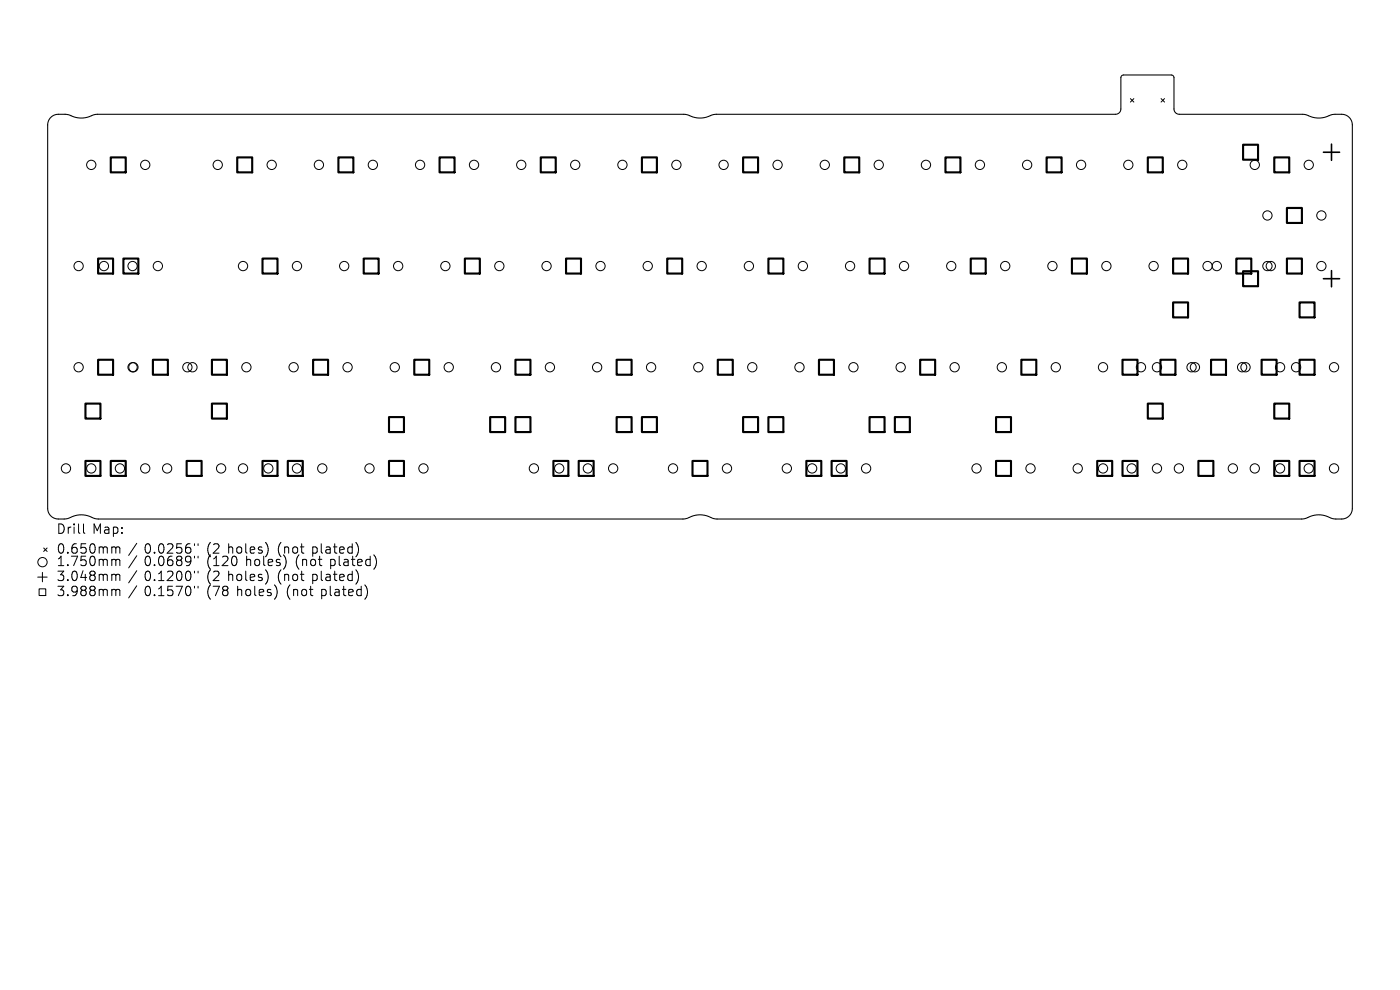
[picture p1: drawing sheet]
<svg xmlns="http://www.w3.org/2000/svg" width="297mm" height="210mm" viewBox="0 0 297 210" stroke-linecap="round" stroke-linejoin="round" font-family="sans-serif">
<defs><g id="words">
<g font-size="2.8">
<text x="12" y="113.7">Drill</text>
<text x="19.6" y="113.7">Map:</text>
<text x="12" y="117.9">0.650mm</text>
<text x="30.6" y="117.9">0.0256&quot;</text>
<text x="43.9" y="117.9">(2</text>
<text x="48.4" y="117.9">holes)</text>
<text x="59.1" y="117.9">(not</text>
<text x="66.5" y="117.9">plated)</text>
<text x="12" y="120.5">1.750mm</text>
<text x="12" y="123.7">3.048mm</text>
<text x="30.6" y="120.5">0.0689&quot;</text>
<text x="30.6" y="123.7">0.1200&quot;</text>
<text x="43.9" y="120.5">(120</text>
<text x="43.9" y="123.7">(2</text>
<text x="48.4" y="123.7">holes)</text>
<text x="52.2" y="120.5">holes)</text>
<text x="59.1" y="123.7">(not</text>
<text x="62.9" y="120.5">(not</text>
<text x="66.5" y="123.7">plated)</text>
<text x="70.3" y="120.5">plated)</text>
<text x="12" y="126.9">3.988mm</text>
<text x="30.6" y="126.9">0.1570&quot;</text>
<text x="43.9" y="126.9">(78</text>
<text x="50.3" y="126.9">holes)</text>
<text x="61" y="126.9">(not</text>
<text x="68.4" y="126.9">plated)</text>
</g>
</g></defs>
<path d="M10.7 25l.7-.6a4.4 4.4 0 0 1 2.4-.2l.7 .1a5.7 5.7 0 0 0 5.6 0h125.7a5.7 5.7 0 0 0 5.6 0l85.3-.1a1.13 1.13 0 0 0 1.1-1.1v-6.6l.2-.5 .3-.1 10.5 .1 .3 .5v6.6a1.13 1.13 0 0 0 1.1 1.1l26.8 .1a5.7 5.7 0 0 0 5.6 0l.6-.1a4.4 4.4 0 0 1 2.4 .2 2.25 2.25 0 0 1 1.3 2.1v81.3a2.26 2.26 0 0 1-2.3 2.3h-1.6l-.7-.2a5.5 5.5 0 0 0-5.5 .1l-124.7 .1-1-.2a5.5 5.5 0 0 0-5.6 .1l-124.6 .1-1.1-.2a5.5 5.5 0 0 0-5.5 .1l-1.9 .1a2.25 2.25 0 0 1-2.3-2.3v-81.3l.1-.6z" fill="none" stroke="#000" stroke-width=".23"/>
<g fill="none" stroke="#000" stroke-width=".21">
<path d="M239.8 20.9l.7 .8M240.5 20.9l-.7 .8M246.3 20.9l.7 .8M247 20.9l-.7 .8M9.3 116.2l.7 .8M10 116.2l-.7 .8M17.7 111.1v1.8l.3 .2M24.3 116l.3 .3M24.3 118.7l.3 .2M24.6 116.3v1M24.6 118.9v1.1M24.6 116.3l.3-.3 .4 .1 .1 1.2"/>
<path d="M24.6 118.9l.3-.2h.4l.1 1.3M29 115.3l-1.7 2.5M29 117.9l-1.7 2.6M41.3 115.3v.4M41.3 118v.4M42 115.3v.4M42 118v.4M56.8 115.9v1.4M60.7 119l-.1 .9M75.6 115.2l.5 1.2-.2 1.1M79.4 117.8a2.35 2.35 0 0 1 0 2.9M8 122.4h2"/>
<path d="M8.3 124.9h1.4v1.4h-1.4zM9 121.4v2M24.3 121.8l.3 .3M24.3 125l.3 .3M24.6 122.1v1.1M24.6 125.3v1.1M24.6 122.1l.3-.3 .4 .1 .1 1.3M24.6 125.3l.3-.3 .4 .1 .1 1.3M29 121.1l-1.7 2.5M29 124.3l-1.7 2.5M41.3 121.2v.3M41.3 124.4v.3"/>
<path d="M42 121.2v.3M42 124.4v.3M56.8 121.7v1.4M58.7 124.9v1.4M76 121.7l.1 .9-.5 1.2M77.5 124.2a2.35 2.35 0 0 1 0 2.8"/>
<circle cx="19.4" cy="35" r=".99"/>
<circle cx="30.8" cy="35" r=".99"/>
<circle cx="46.2" cy="35" r=".99"/>
<circle cx="57.6" cy="35" r=".99"/>
<circle cx="67.7" cy="35" r=".99"/>
<circle cx="79.1" cy="35" r=".99"/>
<circle cx="89.1" cy="35" r=".99"/>
<circle cx="100.6" cy="35" r=".99"/>
<circle cx="110.6" cy="35" r=".99"/>
<circle cx="122" cy="35" r=".99"/>
<circle cx="132" cy="35" r=".99"/>
<circle cx="143.5" cy="35" r=".99"/>
<circle cx="153.5" cy="35" r=".99"/>
<circle cx="165" cy="35" r=".99"/>
<circle cx="175" cy="35" r=".99"/>
<circle cx="186.4" cy="35" r=".99"/>
<circle cx="196.4" cy="35" r=".99"/>
<circle cx="207.9" cy="35" r=".99"/>
<circle cx="217.9" cy="35" r=".99"/>
<circle cx="229.3" cy="35" r=".99"/>
<circle cx="239.4" cy="35" r=".99"/>
<circle cx="250.8" cy="35" r=".99"/>
<circle cx="266.2" cy="35" r=".99"/>
<circle cx="277.6" cy="35" r=".99"/>
<circle cx="16.7" cy="56.4" r=".99"/>
<circle cx="22" cy="56.4" r=".99"/>
<circle cx="28.1" cy="56.4" r=".99"/>
<circle cx="33.5" cy="56.4" r=".99"/>
<circle cx="51.6" cy="56.4" r=".99"/>
<circle cx="63" cy="56.4" r=".99"/>
<circle cx="73" cy="56.4" r=".99"/>
<circle cx="84.5" cy="56.4" r=".99"/>
<circle cx="94.5" cy="56.4" r=".99"/>
<circle cx="105.9" cy="56.4" r=".99"/>
<circle cx="115.9" cy="56.4" r=".99"/>
<circle cx="127.4" cy="56.4" r=".99"/>
<circle cx="137.4" cy="56.4" r=".99"/>
<circle cx="148.9" cy="56.4" r=".99"/>
<circle cx="158.9" cy="56.4" r=".99"/>
<circle cx="170.3" cy="56.4" r=".99"/>
<circle cx="180.3" cy="56.4" r=".99"/>
<circle cx="191.8" cy="56.4" r=".99"/>
<circle cx="201.8" cy="56.4" r=".99"/>
<circle cx="213.3" cy="56.4" r=".99"/>
<circle cx="223.3" cy="56.4" r=".99"/>
<circle cx="234.7" cy="56.4" r=".99"/>
<circle cx="244.7" cy="56.4" r=".99"/>
<circle cx="256.2" cy="56.4" r=".99"/>
<circle cx="258.1" cy="56.4" r=".99"/>
<circle cx="268.9" cy="56.4" r=".99"/>
<circle cx="268.9" cy="45.7" r=".99"/>
<circle cx="269.6" cy="56.4" r=".99"/>
<circle cx="280.3" cy="56.4" r=".99"/>
<circle cx="280.3" cy="45.7" r=".99"/>
<circle cx="16.7" cy="77.9" r=".99"/>
<circle cx="28.1" cy="77.9" r=".99"/>
<circle cx="28.3" cy="77.9" r=".99"/>
<circle cx="39.8" cy="77.9" r=".99"/>
<circle cx="40.8" cy="77.9" r=".99"/>
<circle cx="52.3" cy="77.9" r=".99"/>
<circle cx="62.3" cy="77.9" r=".99"/>
<circle cx="73.7" cy="77.9" r=".99"/>
<circle cx="83.8" cy="77.9" r=".99"/>
<circle cx="95.2" cy="77.9" r=".99"/>
<circle cx="105.2" cy="77.9" r=".99"/>
<circle cx="116.7" cy="77.9" r=".99"/>
<circle cx="126.7" cy="77.9" r=".99"/>
<circle cx="138.1" cy="77.9" r=".99"/>
<circle cx="148.1" cy="77.9" r=".99"/>
<circle cx="159.6" cy="77.9" r=".99"/>
<circle cx="169.6" cy="77.9" r=".99"/>
<circle cx="181.1" cy="77.9" r=".99"/>
<circle cx="191.1" cy="77.9" r=".99"/>
<circle cx="202.5" cy="77.9" r=".99"/>
<circle cx="212.5" cy="77.9" r=".99"/>
<circle cx="224" cy="77.9" r=".99"/>
<circle cx="234" cy="77.9" r=".99"/>
<circle cx="242" cy="77.9" r=".99"/>
<circle cx="245.4" cy="77.9" r=".99"/>
<circle cx="252.8" cy="77.9" r=".99"/>
<circle cx="253.5" cy="77.9" r=".99"/>
<circle cx="263.5" cy="77.9" r=".99"/>
<circle cx="264.2" cy="77.9" r=".99"/>
<circle cx="271.6" cy="77.9" r=".99"/>
<circle cx="275" cy="77.9" r=".99"/>
<circle cx="283" cy="77.9" r=".99"/>
<circle cx="14" cy="99.4" r=".99"/>
<circle cx="19.4" cy="99.4" r=".99"/>
<circle cx="25.4" cy="99.4" r=".99"/>
<circle cx="30.8" cy="99.4" r=".99"/>
<circle cx="35.5" cy="99.4" r=".99"/>
<circle cx="46.9" cy="99.4" r=".99"/>
<circle cx="51.6" cy="99.4" r=".99"/>
<circle cx="56.9" cy="99.4" r=".99"/>
<circle cx="63" cy="99.4" r=".99"/>
<circle cx="68.4" cy="99.4" r=".99"/>
<circle cx="78.4" cy="99.4" r=".99"/>
<circle cx="89.8" cy="99.4" r=".99"/>
<circle cx="113.3" cy="99.4" r=".99"/>
<circle cx="118.6" cy="99.4" r=".99"/>
<circle cx="124.7" cy="99.4" r=".99"/>
<circle cx="130.1" cy="99.4" r=".99"/>
<circle cx="142.8" cy="99.4" r=".99"/>
<circle cx="154.2" cy="99.4" r=".99"/>
<circle cx="166.9" cy="99.4" r=".99"/>
<circle cx="172.3" cy="99.4" r=".99"/>
<circle cx="178.4" cy="99.4" r=".99"/>
<circle cx="183.7" cy="99.4" r=".99"/>
<circle cx="207.2" cy="99.4" r=".99"/>
<circle cx="218.6" cy="99.4" r=".99"/>
<circle cx="228.6" cy="99.4" r=".99"/>
<circle cx="234" cy="99.4" r=".99"/>
<circle cx="240.1" cy="99.4" r=".99"/>
<circle cx="245.4" cy="99.4" r=".99"/>
<circle cx="250.1" cy="99.4" r=".99"/>
<circle cx="261.5" cy="99.4" r=".99"/>
<circle cx="266.2" cy="99.4" r=".99"/>
<circle cx="271.6" cy="99.4" r=".99"/>
<circle cx="277.6" cy="99.4" r=".99"/>
<circle cx="283" cy="99.4" r=".99"/>
<circle cx="9" cy="119.3" r=".99"/>
</g>
<path d="M280.8 32.3h3.4M282.5 30.6v3.4M280.8 59.1h3.4M282.5 57.4v3.4" fill="none" stroke="#000" stroke-width=".34"/>
<g fill="none" stroke="#000" stroke-width=".45">
<path d="M23.5 33.4h3.2v3.2h-3.2zM50.3 33.4h3.2v3.2h-3.2zM71.8 33.4h3.2v3.2h-3.2zM93.3 33.4h3.1v3.2h-3.1zM114.7 33.4h3.2v3.2h-3.2zM136.2 33.4h3.2v3.2h-3.2zM157.6 33.4h3.2v3.2h-3.2zM179.1 33.4h3.2v3.2h-3.2zM200.6 33.4h3.1v3.2h-3.1zM222 33.4h3.2v3.2h-3.2zM243.5 33.4h3.2v3.2h-3.2zM263.7 30.7h3.2v3.2h-3.2z"/>
<path d="M270.3 33.4h3.2v3.2h-3.2zM20.8 54.9h3.2v3.1h-3.2zM26.2 54.9h3.2v3.1h-3.2zM55.7 54.9h3.2v3.1h-3.2zM77.2 54.9h3.1v3.1h-3.1zM98.6 54.9h3.2v3.1h-3.2zM120.1 54.9h3.2v3.1h-3.2zM141.5 54.9h3.2v3.1h-3.2zM163 54.9h3.2v3.1h-3.2zM184.5 54.9h3.2v3.1h-3.2zM205.9 54.9h3.2v3.1h-3.2zM227.4 54.9h3.2v3.1h-3.2z"/>
<path d="M248.9 54.9h3.1v3.1h-3.1zM262.3 54.9h3.2v3.1h-3.2zM263.7 57.5h3.2v3.2h-3.2zM273 44.1h3.2v3.2h-3.2zM273 54.9h3.2v3.1h-3.2zM20.8 76.3h3.2v3.2h-3.2zM32.4 76.3h3.2v3.2h-3.2zM45 76.3h3.1v3.2h-3.1zM66.4 76.3h3.2v3.2h-3.2zM87.9 76.3h3.2v3.2h-3.2zM109.4 76.3h3.1v3.2h-3.1zM130.8 76.3h3.2v3.2h-3.2z"/>
<path d="M152.3 76.3h3.2v3.2h-3.2zM173.7 76.3h3.2v3.2h-3.2zM195.2 76.3h3.2v3.2h-3.2zM216.7 76.3h3.1v3.2h-3.1zM238.1 76.3h3.2v3.2h-3.2zM246.2 76.3h3.2v3.2h-3.2zM248.9 64.2h3.1v3.1h-3.1zM256.9 76.3h3.2v3.2h-3.2zM267.6 76.3h3.2v3.2h-3.2zM275.7 64.2h3.2v3.1h-3.2zM275.7 76.3h3.2v3.2h-3.2zM18.1 85.6h3.2v3.2h-3.2z"/>
<path d="M18.1 97.8h3.2v3.2h-3.2zM23.5 97.8h3.2v3.2h-3.2zM39.6 97.8h3.2v3.2h-3.2zM45 85.6h3.1v3.2h-3.1zM55.7 97.8h3.2v3.2h-3.2zM61.1 97.8h3.1v3.2h-3.1zM82.5 88.5h3.2v3.2h-3.2zM82.5 97.8h3.2v3.2h-3.2zM104 88.5h3.2v3.2h-3.2zM109.4 88.5h3.1v3.2h-3.1zM117.4 97.8h3.2v3.2h-3.2zM122.8 97.8h3.1v3.2h-3.1z"/>
<path d="M130.8 88.5h3.2v3.2h-3.2zM136.2 88.5h3.2v3.2h-3.2zM146.9 97.8h3.2v3.2h-3.2zM157.6 88.5h3.2v3.2h-3.2zM163 88.5h3.2v3.2h-3.2zM171.1 97.8h3.1v3.2h-3.1zM176.4 97.8h3.2v3.2h-3.2zM184.5 88.5h3.2v3.2h-3.2zM189.8 88.5h3.2v3.2h-3.2zM211.3 88.5h3.2v3.2h-3.2zM211.3 97.8h3.2v3.2h-3.2zM232.8 97.8h3.1v3.2h-3.1z"/>
<path d="M238.1 97.8h3.2v3.2h-3.2zM243.5 85.6h3.2v3.2h-3.2zM254.2 97.8h3.2v3.2h-3.2zM270.3 85.6h3.2v3.2h-3.2zM270.3 97.8h3.2v3.2h-3.2zM275.7 97.8h3.2v3.2h-3.2z"/>
</g>
<use href="#words"/>
</svg>
